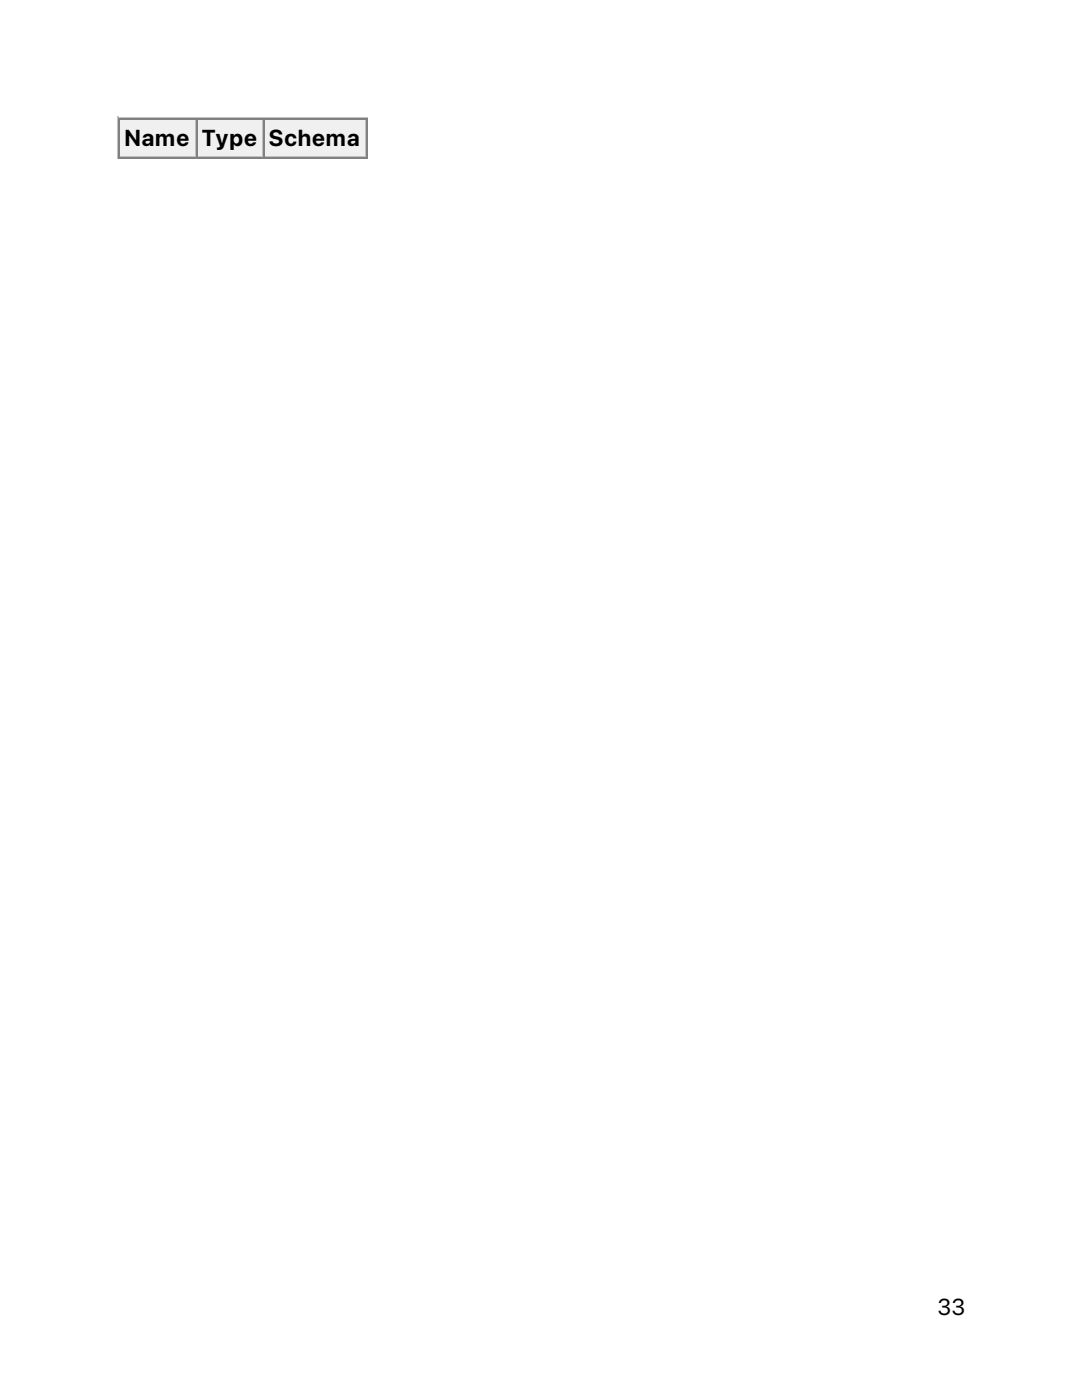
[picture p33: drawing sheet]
<svg xmlns="http://www.w3.org/2000/svg" width="216mm" height="279mm" viewBox="0 0 216 279" stroke-linecap="round" stroke-linejoin="round" font-family="sans-serif">
<defs><g id="words">
<g font-size="4.6">
<text x="24.8" y="29.1">Name</text>
<text x="40.2" y="29.1">Type</text>
<text x="53.7" y="29.1">Schema</text>
<text x="187" y="262.5">33</text>
</g>
</g></defs>
<path d="M23.5 23.3v8.5M23.6 23.5h49.8M24 31.2h15.2M39 24v7" fill="none" stroke="#c0c0c0" stroke-width=".35"/>
<path d="M23.6 31.6h49.8M23.8 23.6v7.8M24 23.8h15.2M73.2 23.6v7.8" fill="none" stroke="#808080" stroke-width=".35"/>
<g fill="#f0f0f0">
<path d="M24 24h14.8v7h-14.8z"/>
<path d="M24.7 24.7h13.4v5.6h-13.4z"/>
</g>
<path d="M39.3 23.6v7.8M39.5 23.8h13.1" fill="none" stroke="#808080" stroke-width=".35"/>
<path d="M39.5 31.2h13.1M52.4 24v7" fill="none" stroke="#c0c0c0" stroke-width=".35"/>
<g fill="#f0f0f0">
<path d="M39.5 24h12.7v7h-12.7z"/>
<path d="M40.2 24.7h11.3v5.6h-11.3z"/>
</g>
<path d="M52.7 23.6v7.8M52.9 23.8h20.1" fill="none" stroke="#808080" stroke-width=".35"/>
<path d="M52.9 31.2h20.1M72.8 24v7" fill="none" stroke="#c0c0c0" stroke-width=".35"/>
<g fill="#f0f0f0">
<path d="M52.9 24h19.8v7h-19.8z"/>
<path d="M53.6 24.7h18.4v5.6h-18.4z"/>
</g>
<use href="#words"/>
</svg>
